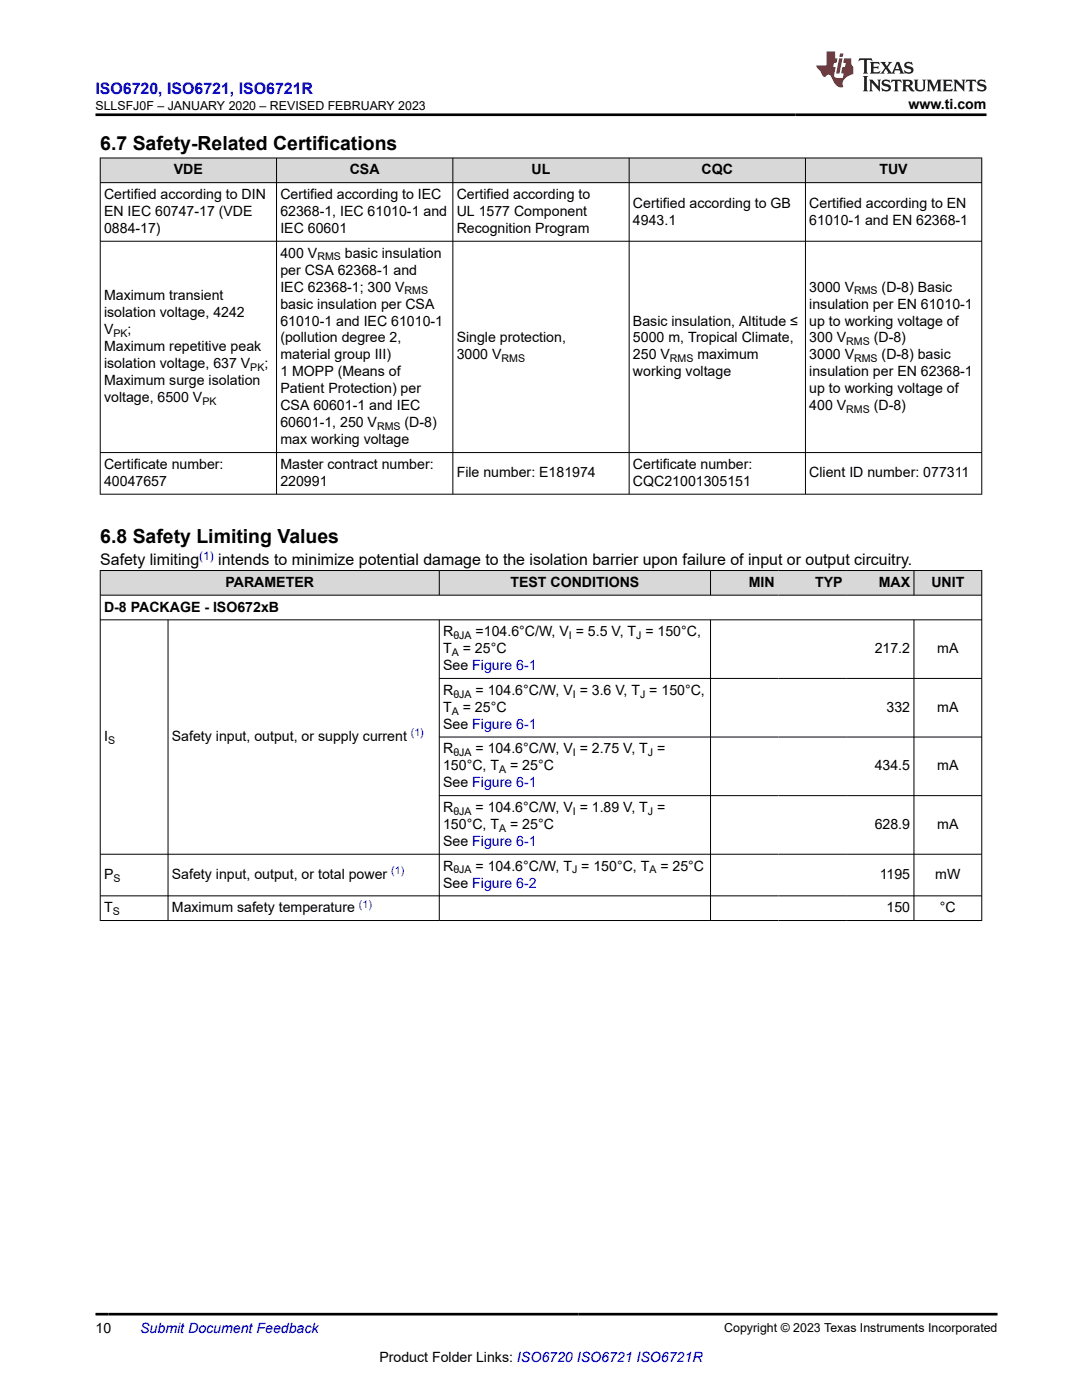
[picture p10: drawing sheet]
<svg xmlns="http://www.w3.org/2000/svg" width="216mm" height="279mm" viewBox="0 0 216 279" stroke-linecap="round" stroke-linejoin="round" font-family="sans-serif">
<defs><g id="words">
<g font-size="3.9">
<text x="20" y="29.9">6.7 Safety-Related Certifications</text>
<text x="20" y="108.4">6.8 Safety Limiting Values</text>
</g>
<text font-size="3.2" fill="#00f" x="19" y="18.7">ISO6720, ISO6721, ISO6721R</text>
<g font-size="3.2">
<text x="20" y="112.8">Safety limiting</text>
<text x="43.6" y="112.8">intends to minimize potential damage to the isolation barrier upon failure of input or output circuitry.</text>
</g>
<g font-size="2.8">
<text x="181.3" y="21.8">www.ti.com</text>
<text x="34.7" y="34.8">VDE</text>
<text x="69.8" y="34.8">CSA</text>
<text x="106.1" y="34.8">UL</text>
<text x="140" y="34.8">CQC</text>
<text x="175.5" y="34.8">TUV</text>
<text x="20.8" y="39.7">Certified according to DIN</text>
<text x="55.9" y="39.7">Certified according to IEC</text>
<text x="91.1" y="39.7">Certified according to</text>
<text x="126.3" y="41.4">Certified according to GB</text>
<text x="161.5" y="41.4">Certified according to EN</text>
<text x="20.8" y="43.1">EN IEC 60747-17 (VDE</text>
<text x="20.8" y="46.5">0884-17)</text>
<text x="55.9" y="43.1">62368-1, IEC 61010-1 and</text>
<text x="55.9" y="46.5">IEC 60601</text>
<text x="91.1" y="43.1">UL 1577 Component</text>
<text x="91.1" y="46.5">Recognition Program</text>
<text x="126.3" y="44.8">4943.1</text>
<text x="161.5" y="44.8">61010-1 and EN 62368-1</text>
<text x="55.9" y="51.4">400 V</text>
<text x="68.8" y="51.4">basic insulation</text>
<text x="20.8" y="59.9">Maximum transient</text>
<text x="55.9" y="54.8">per CSA 62368-1 and</text>
<text x="55.9" y="58.2">IEC 62368-1; 300 V</text>
<text x="161.5" y="58.2">3000 V</text>
<text x="175.9" y="58.2">(D-8) Basic</text>
<text x="20.8" y="63.3">isolation voltage, 4242</text>
<text x="55.9" y="61.6">basic insulation per CSA</text>
<text x="55.9" y="65">61010-1 and IEC 61010-1</text>
<text x="126.3" y="65">Basic insulation, Altitude ≤</text>
<text x="161.5" y="61.6">insulation per EN 61010-1</text>
<text x="161.5" y="65">up to working voltage of</text>
<text x="20.8" y="66.7">V</text>
<text x="20.8" y="70">Maximum repetitive peak</text>
<text x="25.5" y="66.7">;</text>
<text x="55.9" y="68.4">(pollution degree 2,</text>
<text x="55.9" y="71.7">material group III)</text>
<text x="91.1" y="68.4">Single protection,</text>
<text x="91.1" y="71.7">3000 V</text>
<text x="126.3" y="68.4">5000 m, Tropical Climate,</text>
<text x="126.3" y="71.7">250 V</text>
<text x="139.2" y="71.7">maximum</text>
<text x="161.5" y="71.7">3000 V</text>
<text x="161.5" y="68.4">300 V</text>
<text x="174.4" y="68.4">(D-8)</text>
<text x="175.9" y="71.7">(D-8) basic</text>
<text x="20.8" y="73.4">isolation voltage, 637 V</text>
<text x="20.8" y="76.8">Maximum surge isolation</text>
<text x="52.8" y="73.4">;</text>
<text x="55.9" y="75.1">1 MOPP (Means of</text>
<text x="126.3" y="75.1">working voltage</text>
<text x="161.5" y="75.1">insulation per EN 62368-1</text>
<text x="20.8" y="80.2">voltage, 6500 V</text>
<text x="55.9" y="78.5">Patient Protection) per</text>
<text x="55.9" y="81.9">CSA 60601-1 and IEC</text>
<text x="161.5" y="78.5">up to working voltage of</text>
<text x="161.5" y="81.9">400 V</text>
<text x="174.3" y="81.9">(D-8)</text>
<text x="55.9" y="85.3">60601-1, 250 V</text>
<text x="55.9" y="88.7">max working voltage</text>
<text x="80.7" y="85.3">(D-8)</text>
<text x="20.8" y="93.6">Certificate number:</text>
<text x="55.9" y="93.6">Master contract number:</text>
<text x="91.1" y="95.3">File number: E181974</text>
<text x="126.3" y="93.6">Certificate number:</text>
<text x="161.5" y="95.3">Client ID number: 077311</text>
<text x="20.8" y="97">40047657</text>
<text x="55.9" y="97">220991</text>
<text x="126.3" y="97">CQC21001305151</text>
<text x="45" y="117.1">PARAMETER</text>
<text x="101.9" y="117.1">TEST CONDITIONS</text>
<text x="149.4" y="117.1">MIN</text>
<text x="162.6" y="117.1">TYP</text>
<text x="175.3" y="117.1">MAX</text>
<text x="185.8" y="117.1">UNIT</text>
<text x="20.8" y="122.1">D-8 PACKAGE - ISO672xB</text>
<text x="88.4" y="127">R</text>
<text x="88.4" y="130.4">T</text>
<text x="92.3" y="130.4">= 25°C</text>
<text x="94.9" y="127">=104.6°C/W, V = 5.5 V, T = 150°C,</text>
<text x="174.5" y="130.4">217.2</text>
<text x="187" y="130.4">mA</text>
<text x="88.4" y="133.7">See Figure 6-1</text>
<text x="88.4" y="138.7">R</text>
<text x="88.4" y="142.1">T</text>
<text x="92.3" y="142.1">= 25°C</text>
<text x="94.9" y="138.7">= 104.6°C/W, V = 3.6 V, T = 150°C,</text>
<text x="176.9" y="142.1">332</text>
<text x="187" y="142.1">mA</text>
<text x="20.8" y="147.9">I</text>
<text x="34.3" y="147.9">Safety input, output, or supply current</text>
<text x="88.4" y="145.4">See Figure 6-1</text>
<text x="88.4" y="150.4">R</text>
<text x="88.4" y="153.8">150°C, T</text>
<text x="94.9" y="150.4">= 104.6°C/W, V = 2.75 V, T =</text>
<text x="101.8" y="153.8">= 25°C</text>
<text x="174.5" y="153.8">434.5</text>
<text x="187" y="153.8">mA</text>
<text x="88.4" y="157.1">See Figure 6-1</text>
<text x="88.4" y="162.1">R</text>
<text x="88.4" y="165.4">150°C, T</text>
<text x="94.9" y="162.1">= 104.6°C/W, V = 1.89 V, T =</text>
<text x="101.8" y="165.4">= 25°C</text>
<text x="174.5" y="165.4">628.9</text>
<text x="187" y="165.4">mA</text>
<text x="88.4" y="173.8">R</text>
<text x="88.4" y="168.8">See Figure 6-1</text>
<text x="94.9" y="173.8">= 104.6°C/W, T = 150°C, T</text>
<text x="131.8" y="173.8">= 25°C</text>
<text x="20.8" y="175.4">P</text>
<text x="34.3" y="175.4">Safety input, output, or total power</text>
<text x="88.4" y="177.1">See Figure 6-2</text>
<text x="175.5" y="175.4">1195</text>
<text x="186.6" y="175.4">mW</text>
<text x="20.8" y="182.1">T</text>
<text x="34.3" y="182.1">Maximum safety temperature</text>
<text x="176.9" y="182.1">150</text>
<text x="187.6" y="182.1">°C</text>
<text x="19" y="266.1">10</text>
<text x="75.7" y="271.7">Product Folder Links: ISO6720 ISO6721 ISO6721R</text>
</g>
<text font-size="2.8" fill="#00f" x="28" y="266.1">Submit Document Feedback</text>
<g font-size="2.5">
<text x="19" y="21.9">SLLSFJ0F – JANUARY 2020 – REVISED FEBRUARY 2023</text>
<text x="144.5" y="265.8">Copyright © 2023 Texas Instruments Incorporated</text>
</g>
<text font-size="2.4" fill="#00f" x="39.8" y="111.7">(1)</text>
<g font-size="2.1">
<text x="63.3" y="52">RMS</text>
<text x="80.7" y="58.8">RMS</text>
<text x="170.4" y="58.8">RMS</text>
<text x="22.6" y="67.2">PK</text>
<text x="168.9" y="68.9">RMS</text>
<text x="49.9" y="74">PK</text>
<text x="100.1" y="72.3">RMS</text>
<text x="133.7" y="72.3">RMS</text>
<text x="170.4" y="72.3">RMS</text>
<text x="40.4" y="80.8">PK</text>
<text x="168.9" y="82.5">RMS</text>
<text x="75.2" y="85.9">RMS</text>
<text x="90.1" y="130.9">A</text>
<text x="90.5" y="127.5">θJA</text>
<text x="113.5" y="127.5">I</text>
<text x="126.9" y="127.5">J</text>
<text x="90.1" y="142.6">A</text>
<text x="90.5" y="139.2">θJA</text>
<text x="114.3" y="139.2">I</text>
<text x="127.7" y="139.2">J</text>
<text x="21.6" y="148.5">S</text>
<text x="90.5" y="150.9">θJA</text>
<text x="99.6" y="154.3">A</text>
<text x="114.3" y="150.9">I</text>
<text x="129.3" y="150.9">J</text>
<text x="90.5" y="162.6">θJA</text>
<text x="99.6" y="166">A</text>
<text x="114.3" y="162.6">I</text>
<text x="129.3" y="162.6">J</text>
<text x="22.6" y="176">S</text>
<text x="90.5" y="174.3">θJA</text>
<text x="114.1" y="174.3">J</text>
<text x="129.6" y="174.3">A</text>
<text x="22.5" y="182.6">S</text>
</g>
<g font-size="2.1" fill="#00f">
<text x="82" y="147">(1)</text>
<text x="78.1" y="174.5">(1)</text>
<text x="71.6" y="181.1">(1)</text>
</g>
</g></defs>
<g fill="#d8d8d8">
<path d="M20 31.5h175.9v5h-175.9z" fill-rule="evenodd"/>
<path d="M20.1 31.6h35v4.8h-35z" fill-rule="evenodd"/>
<path d="M55.2 31.6h35.1v4.8h-35.1z" fill-rule="evenodd"/>
<path d="M90.4 31.6h35.1v4.8h-35.1z" fill-rule="evenodd"/>
<path d="M125.6 31.6h35.1v4.8h-35.1z" fill-rule="evenodd"/>
<path d="M160.8 31.6h35v4.8h-35z" fill-rule="evenodd"/>
</g>
<path d="M19.9 31.5h176.1M19.9 36.5h176.1M20 31.5v67.2M55.2 31.5v67.2M90.4 31.5v67.2M125.5 31.5v67.2M160.7 31.5v67.2M195.9 31.5v67.2M19.9 48.1h176.1M19.9 90.3h176.1M19.9 98.6h176.1" fill="none" stroke="#000" stroke-width=".2"/>
<g fill="#d8d8d8">
<path d="M20 113.9h175.9v4.9h-175.9z" fill-rule="evenodd"/>
<path d="M20.1 113.9h67.5v4.8h-67.5z" fill-rule="evenodd"/>
<path d="M87.7 113.9h54v4.8h-54z" fill-rule="evenodd"/>
<path d="M141.8 113.9h13.5v4.8h-13.5z" fill-rule="evenodd"/>
<path d="M155.3 113.9h13.5v4.8h-13.5z" fill-rule="evenodd"/>
<path d="M168.8 113.9h13.5v4.8h-13.5z" fill-rule="evenodd"/>
<path d="M182.4 113.9h13.4v4.8h-13.4z" fill-rule="evenodd"/>
</g>
<g fill="none" stroke="#000" stroke-width=".2">
<path d="M19.9 113.9h176.1M19.9 118.8h176.1M20 113.8v70M87.7 113.8v5M141.8 113.8v5M182.4 113.8v5M195.9 113.8v70M19.9 123.7h176.1M33.5 123.7v60.1M87.7 123.7v60.1M87.7 135.4h108.3M141.8 123.7v60.1"/>
<path d="M182.4 123.7v60.1M87.7 147.1h108.3M87.7 158.8h108.3M19.9 170.5h176.1M19.9 178.8h176.1M19.9 183.7h176.1"/>
</g>
<path d="M171.5 11.6l-.2 .6 .5-.2h.6v.1v2.2l-.2 .4h1l-.2-.4v-2.2v-.1h.5l.5 .2-.1-.6zM173.6 12.4l.2 .3v1.6l-.2 .4h1.9l.1-.6a1.08 1.08 0 0 1-1.3 .2v-.7h.6l.4 .2v-.7l-.4 .2h-.6v-.5l.2-.2a1 1 0 0 1 1 .3l-.1-.5zM175.7 12.4l.9 1.1-1 1.2h.9l-.2-.2 .5-.8 .4 .8-.2 .2h1.6l-.2-.2 .2-.5h.9l.1 .5-.1 .2h.9l-.2-.4-.8-1.9h-.5l-.9 2.1-.9-1.1 .9-1h-.8l.2 .2-.4 .6-.4-.6 .2-.2zM179 12.8l.4 1h-.7zM180.7 12.5a.65 .65 0 0 0-.2 .7 .65 .65 0 0 0 .6 .5l.6 .1 .1 .3a.79 .79 0 0 1-.7 .4 .79 .79 0 0 1-.7-.5l.1 .7 .2-.1a.93 .93 0 0 0 1.1 0 .93 .93 0 0 0 .4-.9 1.46 1.46 0 0 0-1.2-.6l-.1-.3a1.09 1.09 0 0 1 1.2 .2l-.2-.6-.1 .1-.5-.2zM172.2 15.2l.2 .4v2.2l-.2 .4h1l-.2-.4v-2.2l.2-.4zM173.4 15.9l.2 .4v1.5l-.2 .4h.8l-.3-.4 .1-1.3 1.6 1.8v-2l.2-.4h-.7l.1 .2 .1 1.1-1.2-1.3zM176.2 16a.65 .65 0 0 0-.2 .8 .65 .65 0 0 0 .6 .4l.6 .2 .1 .2a.79 .79 0 0 1-.7 .4 .79 .79 0 0 1-.7-.5l.1 .7 .2-.1a.93 .93 0 0 0 1.1 .1 .93 .93 0 0 0 .4-1 1.46 1.46 0 0 0-1.2-.5l-.1-.4a1.09 1.09 0 0 1 1.2 .2l-.1-.6-.2 .1-.5-.1zM177.9 15.9l-.1 .6a.63 .63 0 0 1 .8-.3v1.6l-.3 .4h1l-.2-.4v-1.6a.66 .66 0 0 1 .8 .3l-.1-.6zM180 15.9l.2 .4v1.5l-.2 .4h1l-.2-.2-.1-.7h.5l.1 .2a.79 .79 0 0 0 1.2 .6l-1-.9a.61 .61 0 0 0 .6-.6 .61 .61 0 0 0-.5-.7zM180.8 16.2h.1a.47 .47 0 0 1 .5 .1 .47 .47 0 0 1 .1 .5l-.1 .1-.7 .1zM182.3 15.9l.2 .2a2.27 2.27 0 0 0 .4 2 1.04 1.04 0 0 0 1.7-.7v-1.3l.2-.2h-.8l.2 .4v1.1a.6 .6 0 0 1-.6 .6 .6 .6 0 0 1-.6-.6v-1.1l.3-.4zM184.9 15.9l.2 .4v1.5l-.2 .4h.8l-.3-.4v-1.4l.9 1.9 .9-1.9v1.4l-.3 .4h1l-.2-.4v-1.5l.2-.4h-.8l-.7 1.5-.6-1.5zM188.1 15.9l.2 .4v1.5l-.2 .4h1.9l.1-.6a1.09 1.09 0 0 1-1.3 .2v-.7h.6l.4 .2v-.6l-.4 .2h-.6v-.6l.2-.1a1.01 1.01 0 0 1 1 .3l-.1-.6zM190.2 15.9l.3 .4v1.5l-.3 .4h.8l-.2-.4v-1.3l1.6 1.8v-2l.2-.4h-.7l.2 .2v1.1l-1.2-1.3zM192.8 15.9l-.1 .6a.63 .63 0 0 1 .8-.3v1.6l-.3 .4h1l-.2-.4v-1.6a.66 .66 0 0 1 .8 .3l-.1-.6zM195.2 16a.65 .65 0 0 0-.2 .8 .65 .65 0 0 0 .6 .4l.6 .2 .2 .2a.79 .79 0 0 1-.7 .4 .79 .79 0 0 1-.7-.5l.1 .7 .2-.1a.93 .93 0 0 0 1 .1 .93 .93 0 0 0 .5-1 1.46 1.46 0 0 0-1.3-.5v-.4a1.09 1.09 0 0 1 1.2 .2l-.2-.6-.2 .1-.5-.1z" fill="#231f20"/>
<path d="M164.9 10.3v2.7h-2l.1 .4 .8 1a.95 .95 0 0 0 1 .9 .59 .59 0 0 1 .5-.4 .59 .59 0 0 1 .5 .3l.4 .8a1.59 1.59 0 0 0 2.1 1.4 1.61 1.61 0 0 1 1-2.3l1-.3-.1-1.5a1.59 1.59 0 0 1-.3-1.7h-1.5l-.2 .9h.6l-.2 .9h-.5l-.2 .9v.3l.4 .1-.1 .9h-.7a.73 .73 0 0 1-1-.7l.3-1.5h-.5l.1-.9h.5l.2-.9h-.5v-1.3zM167.4 11.6l-.6 3.1h.7l.6-3.1zM167.6 10.7l-.1 .6h.7l.1-.6z" fill="#ed1c24"/>
<path d="M19 22.9h177.8M19 262.3h180" fill="none" stroke="#000" stroke-width=".53"/>
<use href="#words"/>
</svg>
